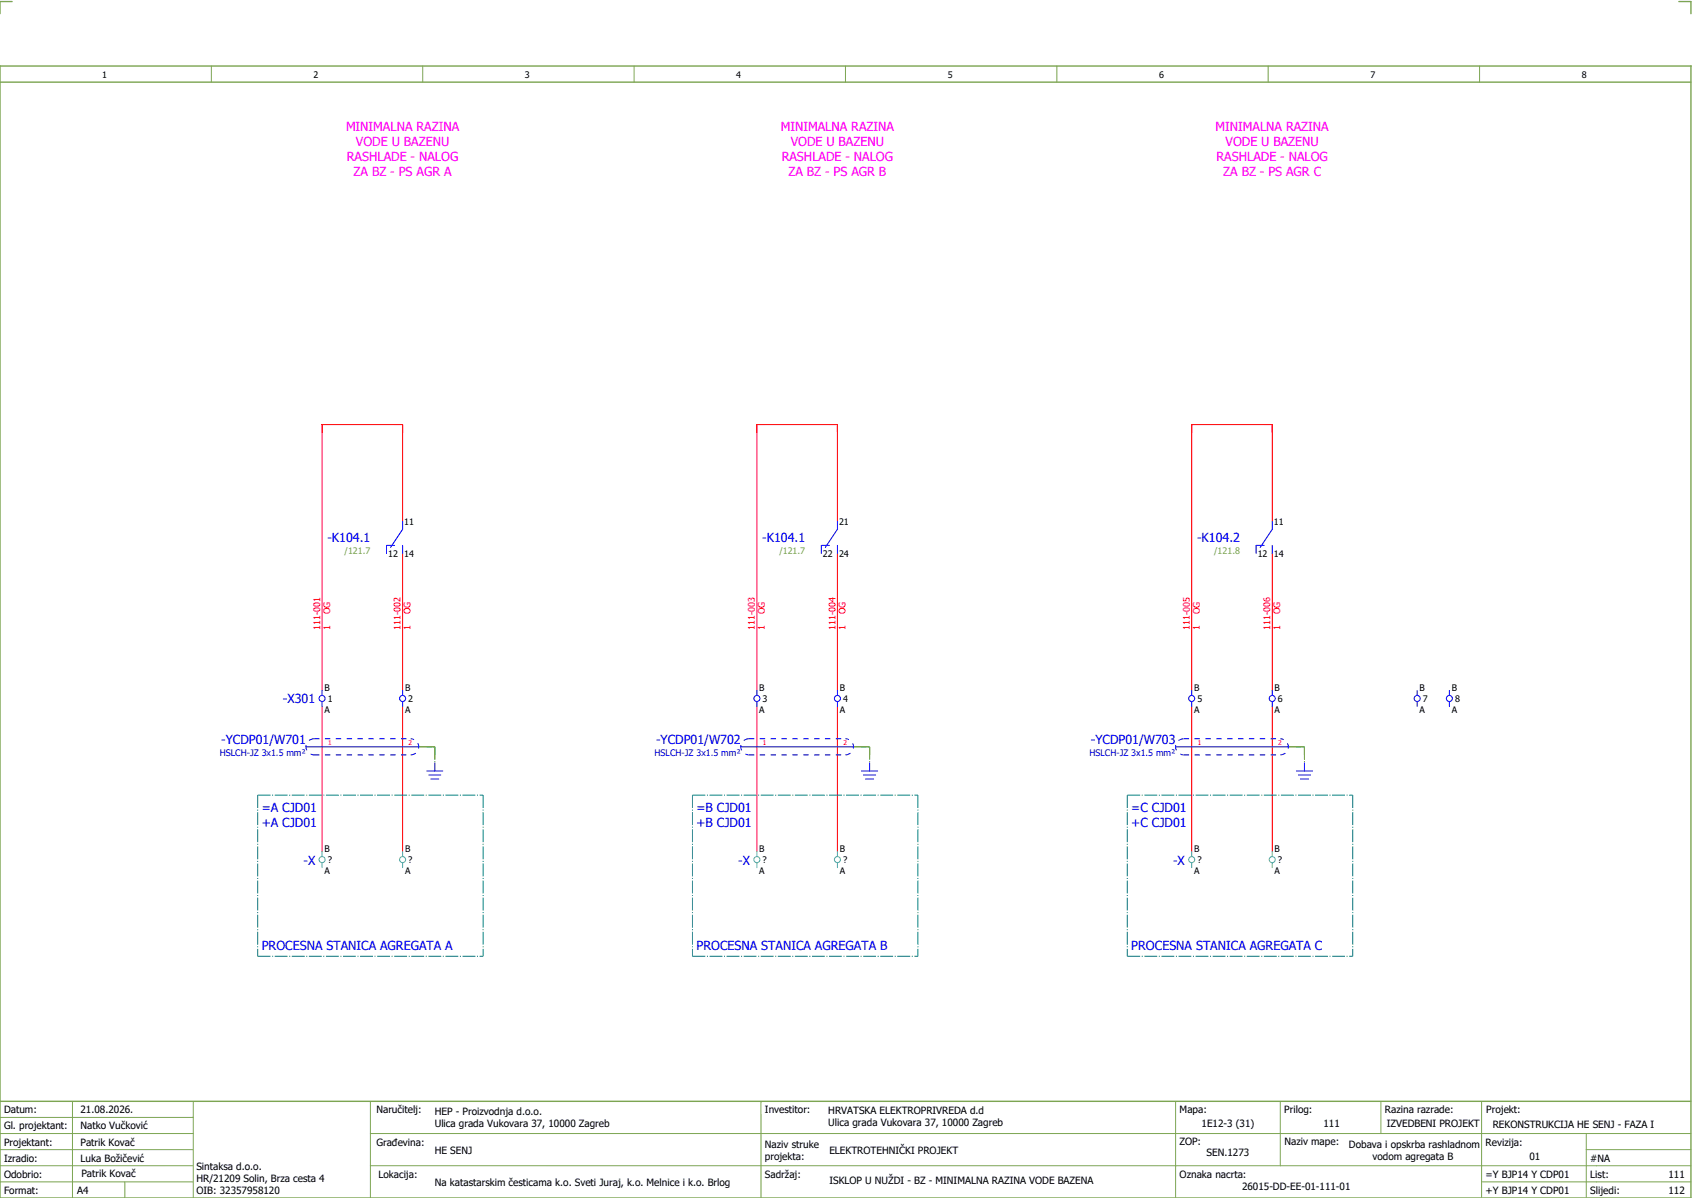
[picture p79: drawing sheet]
<svg xmlns="http://www.w3.org/2000/svg" width="421mm" height="297mm" viewBox="0 0 421 297" stroke-linecap="round" stroke-linejoin="round" font-family="sans-serif">
<defs><g id="words">
<g font-size="3.1" fill="#f0f">
<text x="85.9" y="32.5">MINIMALNA RAZINA</text>
<text x="193.9" y="32.5">MINIMALNA RAZINA</text>
<text x="301.9" y="32.5">MINIMALNA RAZINA</text>
<text x="86.2" y="40">RASHLADE - NALOG</text>
<text x="88.4" y="36.3">VODE U BAZENU</text>
<text x="194.2" y="40">RASHLADE - NALOG</text>
<text x="196.4" y="36.3">VODE U BAZENU</text>
<text x="302.2" y="40">RASHLADE - NALOG</text>
<text x="304.4" y="36.3">VODE U BAZENU</text>
<text x="87.8" y="43.8">ZA BZ - PS AGR A</text>
<text x="195.9" y="43.8">ZA BZ - PS AGR B</text>
<text x="303.8" y="43.8">ZA BZ - PS AGR C</text>
</g>
<g font-size="3.1" fill="#00f">
<text x="81.3" y="134.6">-K104.1</text>
<text x="189.3" y="134.6">-K104.1</text>
<text x="297.3" y="134.6">-K104.2</text>
<text x="70.3" y="174.6">-X301</text>
<text x="54.9" y="184.8">-YCDP01/W701</text>
<text x="162.9" y="184.8">-YCDP01/W702</text>
<text x="270.9" y="184.8">-YCDP01/W703</text>
<text x="65" y="201.5">=A CJD01</text>
<text x="173" y="201.5">=B CJD01</text>
<text x="281" y="201.5">=C CJD01</text>
<text x="65" y="205.3">+A CJD01</text>
<text x="173" y="205.3">+B CJD01</text>
<text x="281" y="205.3">+C CJD01</text>
<text x="75.4" y="214.6">-X</text>
<text x="183.4" y="214.6">-X</text>
<text x="291.4" y="214.6">-X</text>
<text x="65" y="235.8">PROCESNA STANICA AGREGATA A</text>
<text x="173" y="235.8">PROCESNA STANICA AGREGATA B</text>
<text x="281" y="235.8">PROCESNA STANICA AGREGATA C</text>
</g>
<g font-size="2.5">
<text x="1" y="276.4">Datum:</text>
<text x="1" y="280.4">Gl. projektant:</text>
<text x="20" y="276.4">21.08.2026.</text>
<text x="20" y="280.4">Natko Vučković</text>
<text x="93.5" y="276.4">Naručitelj:</text>
<text x="108" y="276.9">HEP - Proizvodnja d.o.o.</text>
<text x="108" y="279.9">Ulica grada Vukovara 37, 10000 Zagreb</text>
<text x="190" y="276.4">Investitor:</text>
<text x="205.7" y="276.6">HRVATSKA ELEKTROPRIVREDA d.d</text>
<text x="205.7" y="279.6">Ulica grada Vukovara 37, 10000 Zagreb</text>
<text x="293" y="276.4">Mapa:</text>
<text x="298.4" y="279.9">1E12-3 (31)</text>
<text x="319" y="276.4">Prilog:</text>
<text x="328.7" y="279.9">111</text>
<text x="344" y="276.4">Razina razrade:</text>
<text x="344.4" y="279.9">IZVEDBENI PROJEKT</text>
<text x="369.2" y="276.3">Projekt:</text>
<text x="370.8" y="279.9">REKONSTRUKCIJA HE SENJ - FAZA I</text>
<text x="1" y="284.4">Projektant:</text>
<text x="20" y="284.4">Patrik Kovač</text>
<text x="93.5" y="284.4">Građevina:</text>
<text x="108" y="286.4">HE SENJ</text>
<text x="190" y="284.9">Naziv struke</text>
<text x="190" y="287.9">projekta:</text>
<text x="206" y="286.5">ELEKTROTEHNIČKI PROJEKT</text>
<text x="293" y="284.3">ZOP:</text>
<text x="299.7" y="286.9">SEN.1273</text>
<text x="319" y="284.3">Naziv mape:</text>
<text x="335.1" y="285">Dobava i opskrba rashladnom</text>
<text x="340.9" y="288">vodom agregata B</text>
<text x="369" y="284.4">Revizija:</text>
<text x="379.9" y="287.9">01</text>
<text x="1" y="288.4">Izradio:</text>
<text x="1" y="292.4">Odobrio:</text>
<text x="20" y="288.4">Luka Božičević</text>
<text x="20.2" y="292.3">Patrik Kovač</text>
<text x="48.8" y="290.4">Sintaksa d.o.o.</text>
<text x="48.8" y="293.4">HR/21209 Solin, Brza cesta 4</text>
<text x="94" y="292.4">Lokacija:</text>
<text x="190" y="292.4">Sadržaj:</text>
<text x="206" y="293.9">ISKLOP U NUŽDI - BZ - MINIMALNA RAZINA VODE BAZENA</text>
<text x="293" y="292.4">Oznaka nacrta:</text>
<text x="369" y="292.4">=Y BJP14 Y CDP01</text>
<text x="395" y="292.4">List:</text>
<text x="395" y="288.4">#NA</text>
<text x="414.4" y="292.4">111</text>
<text x="1" y="296.4">Format:</text>
<text x="19.2" y="296.4">A4</text>
<text x="48.8" y="296.4">OIB: 32357958120</text>
<text x="108" y="294.4">Na katastarskim česticama k.o. Sveti Juraj, k.o. Melnice i k.o. Brlog</text>
<text x="308.5" y="295.4">26015-DD-EE-01-111-01</text>
<text x="369" y="296.4">+Y BJP14 Y CDP01</text>
<text x="395" y="296.4">Slijedi:</text>
<text x="414.4" y="296.4">112</text>
</g>
<g font-size="2.2">
<text x="25.4" y="19.4">1</text>
<text x="77.9" y="19.4">2</text>
<text x="130.4" y="19.4">3</text>
<text x="182.9" y="19.4">4</text>
<text x="235.4" y="19.4">5</text>
<text x="287.9" y="19.4">6</text>
<text x="340.4" y="19.4">7</text>
<text x="392.9" y="19.4">8</text>
<text x="100.4" y="130.3">11</text>
<text x="208.4" y="130.3">21</text>
<text x="316.4" y="130.3">11</text>
<text x="96.4" y="138.2">12</text>
<text x="100.4" y="138.2">14</text>
<text x="204.4" y="138.2">22</text>
<text x="208.4" y="138.2">24</text>
<text x="312.4" y="138.2">12</text>
<text x="316.4" y="138.2">14</text>
<text x="80.6" y="171.5">B</text>
<text x="100.6" y="171.5">B</text>
<text x="188.6" y="171.5">B</text>
<text x="208.6" y="171.5">B</text>
<text x="296.6" y="171.5">B</text>
<text x="316.6" y="171.5">B</text>
<text x="352.6" y="171.5">B</text>
<text x="360.6" y="171.5">B</text>
<text x="80.6" y="177">A</text>
<text x="81.4" y="174.3">1</text>
<text x="100.6" y="177">A</text>
<text x="101.4" y="174.3">2</text>
<text x="188.6" y="177">A</text>
<text x="189.4" y="174.3">3</text>
<text x="208.6" y="177">A</text>
<text x="209.4" y="174.3">4</text>
<text x="296.6" y="177">A</text>
<text x="297.4" y="174.3">5</text>
<text x="316.6" y="177">A</text>
<text x="317.4" y="174.3">6</text>
<text x="352.6" y="177">A</text>
<text x="353.4" y="174.3">7</text>
<text x="360.6" y="177">A</text>
<text x="361.4" y="174.3">8</text>
<text x="80.6" y="211.5">B</text>
<text x="81.4" y="214.3">?</text>
<text x="100.6" y="211.5">B</text>
<text x="101.4" y="214.3">?</text>
<text x="188.6" y="211.5">B</text>
<text x="189.4" y="214.3">?</text>
<text x="208.6" y="211.5">B</text>
<text x="209.4" y="214.3">?</text>
<text x="296.6" y="211.5">B</text>
<text x="297.4" y="214.3">?</text>
<text x="316.6" y="211.5">B</text>
<text x="317.4" y="214.3">?</text>
<text x="80.6" y="217">A</text>
<text x="100.6" y="217">A</text>
<text x="188.6" y="217">A</text>
<text x="208.6" y="217">A</text>
<text x="296.6" y="217">A</text>
<text x="316.6" y="217">A</text>
</g>
<g font-size="2.2" fill="#7ca552">
<text x="85.6" y="137.5">/121.7</text>
<text x="193.6" y="137.5">/121.7</text>
<text x="301.6" y="137.5">/121.8</text>
</g>
<g font-size="2.2" fill="#f00">
<text x="82" y="152.4" transform="rotate(-90 82 152.4)">OG</text>
<text x="102" y="152.4" transform="rotate(-90 102 152.4)">OG</text>
<text x="190" y="152.4" transform="rotate(-90 190 152.4)">OG</text>
<text x="210" y="152.4" transform="rotate(-90 210 152.4)">OG</text>
<text x="298" y="152.4" transform="rotate(-90 298 152.4)">OG</text>
<text x="318" y="152.4" transform="rotate(-90 318 152.4)">OG</text>
<text x="79.5" y="156.4" transform="rotate(-90 79.5 156.4)">111-001</text>
<text x="82" y="156.4" transform="rotate(-90 82 156.4)">1</text>
<text x="99.5" y="156.4" transform="rotate(-90 99.5 156.4)">111-002</text>
<text x="102" y="156.4" transform="rotate(-90 102 156.4)">1</text>
<text x="187.5" y="156.4" transform="rotate(-90 187.5 156.4)">111-003</text>
<text x="190" y="156.4" transform="rotate(-90 190 156.4)">1</text>
<text x="207.5" y="156.4" transform="rotate(-90 207.5 156.4)">111-004</text>
<text x="210" y="156.4" transform="rotate(-90 210 156.4)">1</text>
<text x="295.5" y="156.4" transform="rotate(-90 295.5 156.4)">111-005</text>
<text x="298" y="156.4" transform="rotate(-90 298 156.4)">1</text>
<text x="315.5" y="156.4" transform="rotate(-90 315.5 156.4)">111-006</text>
<text x="318" y="156.4" transform="rotate(-90 318 156.4)">1</text>
</g>
<g font-size="2.2" fill="#00f">
<text x="54.6" y="187.6">HSLCH-JZ 3x1.5 mm²</text>
<text x="162.6" y="187.6">HSLCH-JZ 3x1.5 mm²</text>
<text x="270.6" y="187.6">HSLCH-JZ 3x1.5 mm²</text>
</g>
<g font-size="1.6" fill="#f00">
<text x="81.5" y="184.9">1</text>
<text x="101.5" y="184.9">2</text>
<text x="189.5" y="184.9">1</text>
<text x="209.5" y="184.9">2</text>
<text x="297.5" y="184.9">1</text>
<text x="317.5" y="184.9">2</text>
</g>
</g></defs>
<path d="M0 16.4h420v281h-420zM3 .4h-3v3M417 .4h3v3M0 20.4h420M0 273.4h420" fill="none" stroke="#7ca552" stroke-width=".35"/>
<g fill="none" stroke="#7ca552" stroke-width=".25">
<path d="M52.5 16.4v4M105 16.4v4M157.5 16.4v4M210 16.4v4M262.5 16.4v4M315 16.4v4M367.5 16.4v4M0 277.4h48M18 273.4v24M48 273.4v24M92 273.4v24M189 273.4v24"/>
<path d="M292 273.4v23.8M318 273.4v16M343 273.4v8M368 273.4v23.8M0 281.4h48M0 285.4h47.8M0 293.4h47.8M31 293.4v4M47.8 289.4h-47.8M92 281.4h328M92 289.4h328M368 293.4h52"/>
<path d="M394 285.4h26M394 281.4v15.8"/>
</g>
<path d="M100 129.4v-24h-20v66M100 137.4v34M208 129.4v-24h-20v66M208 137.4v34M316 129.4v-24h-20v66M316 137.4v34M80 175.4v36M100 175.4v36M188 175.4v36M208 175.4v36M296 175.4v36M316 175.4v36" fill="none" stroke="#f00" stroke-width=".25"/>
<path d="M104 185.4h4M106 185.4h2M108 185.4v4M108 185.4v2M212 185.4h4M214 185.4h2M216 185.4v4M216 185.4v2M320 185.4h4M322 185.4h2M324 185.4v4M324 185.4v2" fill="none" stroke="#00be00" stroke-width=".25" stroke-dasharray="3.2 .4 .3 .4" stroke-linecap="butt"/>
<path d="M64 197.4h56M64 197.4v40M120 197.4v40M172 197.4h56M172 197.4v40M228 197.4v40M280 197.4h56M280 197.4v40M336 197.4v40M64 237.4h56M172 237.4h56M280 237.4h56" fill="none" stroke="#007f7f" stroke-width=".25" stroke-dasharray="3.2 .4 .3 .4" stroke-linecap="butt"/>
<g fill="none" stroke="#00f" stroke-width=".25">
<path d="M98 135.4h-2v2M100 135.4v2M100 129.4v2l-3 4.5M206 135.4h-2v2M208 135.4v2M208 129.4v2l-3 4.5M314 135.4h-2v2M316 135.4v2M316 129.4v2l-3 4.5M80 171.4v1.2M80 174.1v1.3M100 171.4v1.2"/>
<path d="M100 174.1v1.3M188 171.4v1.2M188 174.1v1.3M208 171.4v1.2M208 174.1v1.3M296 171.4v1.2M296 174.1v1.3M316 171.4v1.2M316 174.1v1.3M352 171.4v1.2M352 174.1v1.3M360 171.4v1.2"/>
<path d="M360 174.1v1.3M76 185.4h28M106 191.4h4M106.5 192.4h3M107 193.4h2M108 189.4v2M184 185.4h28M214 191.4h4M214.5 192.4h3M215 193.4h2M216 189.4v2M292 185.4h28"/>
<path d="M322 191.4h4M322.5 192.4h3M323 193.4h2M324 189.4v2"/>
<circle cx="80" cy="173.4" r=".75"/>
<circle cx="100" cy="173.4" r=".75"/>
<circle cx="188" cy="173.4" r=".75"/>
<circle cx="208" cy="173.4" r=".75"/>
<circle cx="296" cy="173.4" r=".75"/>
<circle cx="316" cy="173.4" r=".75"/>
<circle cx="352" cy="173.4" r=".75"/>
<circle cx="360" cy="173.4" r=".75"/>
</g>
<g fill="none" stroke="#52a5a5" stroke-width=".25">
<path d="M80 211.4v1.2M80 214.1v1.3M100 211.4v1.2M100 214.1v1.3M188 211.4v1.2M188 214.1v1.3M208 211.4v1.2M208 214.1v1.3M296 211.4v1.2M296 214.1v1.3M316 211.4v1.2M316 214.1v1.3"/>
<circle cx="80" cy="213.4" r=".75"/>
<circle cx="100" cy="213.4" r=".75"/>
<circle cx="188" cy="213.4" r=".75"/>
<circle cx="208" cy="213.4" r=".75"/>
<circle cx="296" cy="213.4" r=".75"/>
<circle cx="316" cy="213.4" r=".75"/>
</g>
<path d="M78 187.4h24M78 183.4h24M78 183.4a2 2 0 0 0-2 2 2 2 0 0 0 2 2M102 187.4a2 2 0 0 0 2-2 2 2 0 0 0-2-2M186 187.4h24M186 183.4h24M186 183.4a2 2 0 0 0-2 2 2 2 0 0 0 2 2M210 187.4a2 2 0 0 0 2-2 2 2 0 0 0-2-2M294 187.4h24M294 183.4h24M294 183.4a2 2 0 0 0-2 2 2 2 0 0 0 2 2M318 187.4a2 2 0 0 0 2-2 2 2 0 0 0-2-2" fill="none" stroke="#00f" stroke-width=".25" stroke-dasharray="1.4 1.4" stroke-linecap="butt"/>
<use href="#words"/>
</svg>
